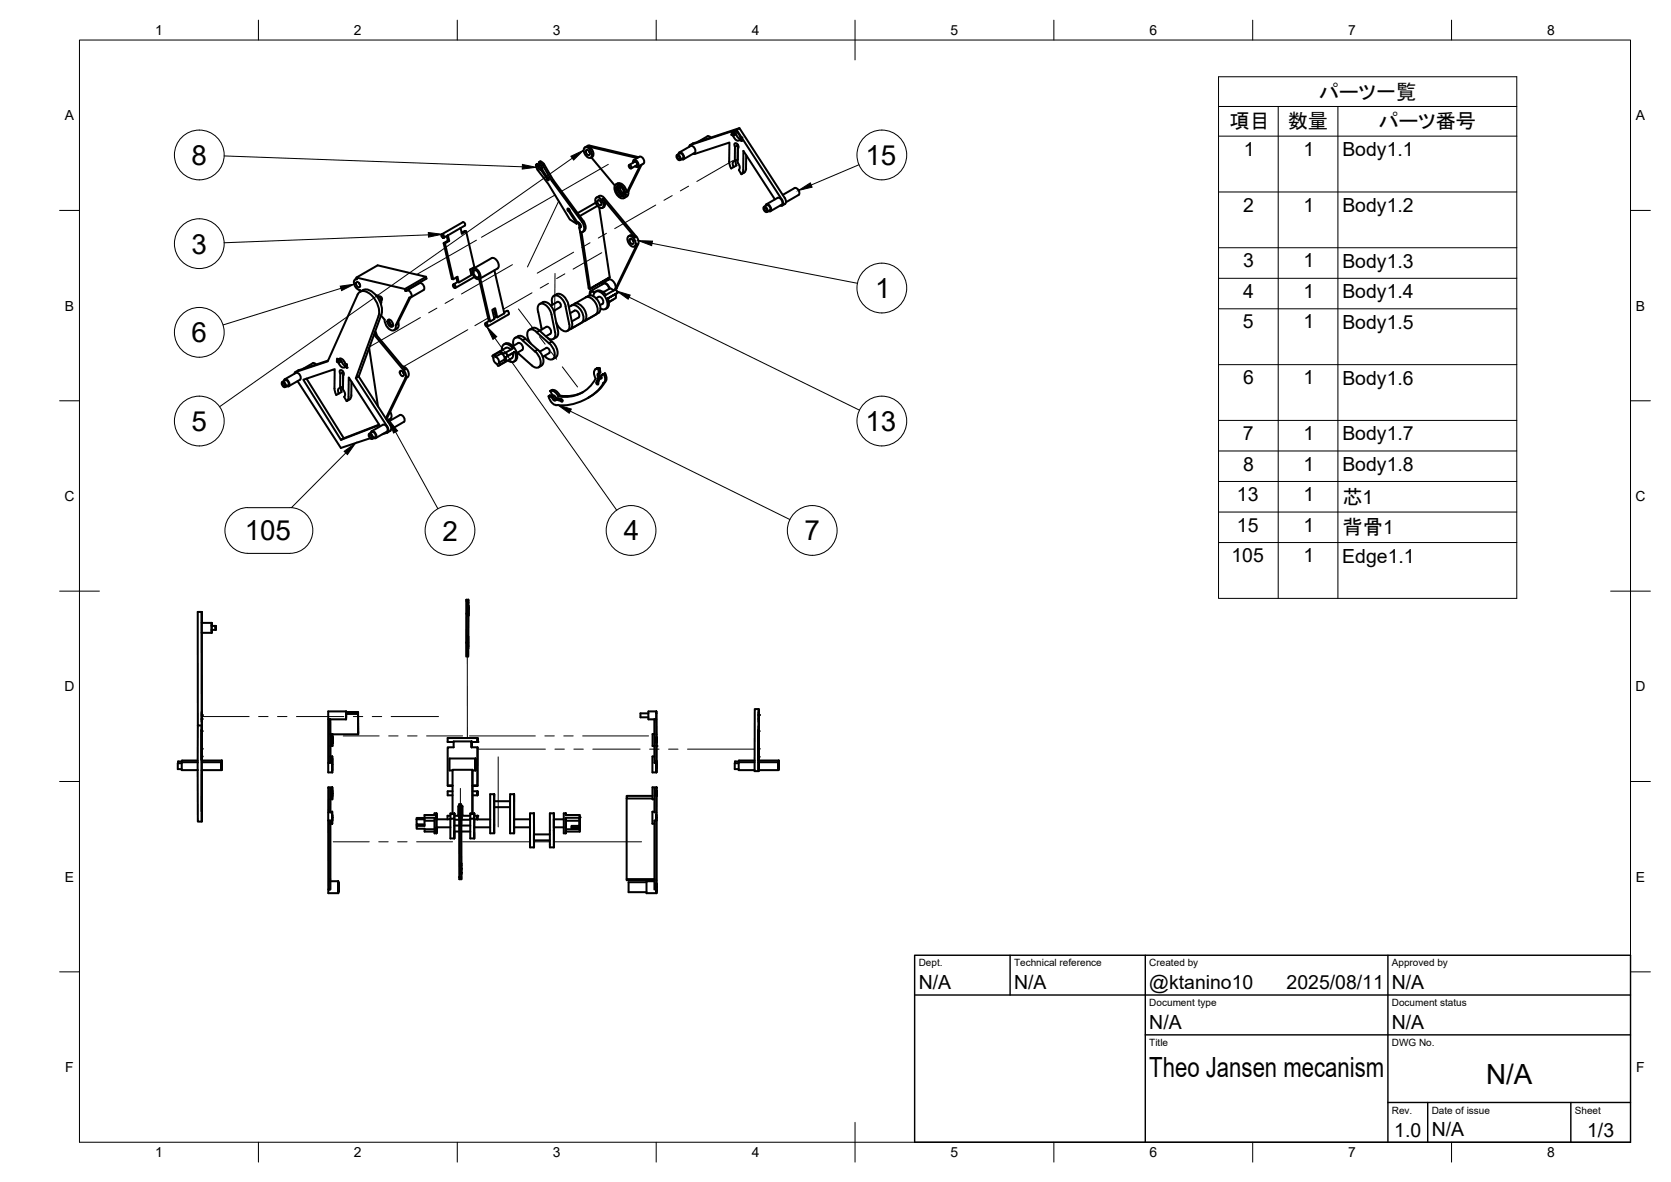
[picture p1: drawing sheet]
<svg xmlns="http://www.w3.org/2000/svg" width="420mm" height="297mm" viewBox="0 0 420 297" stroke-linecap="round" stroke-linejoin="round" font-family="sans-serif">
<defs><g id="words">
<g font-size="7">
<text x="48.2" y="41.4">8</text>
<text x="217.6" y="41.4">15</text>
<text x="48.2" y="63.7">3</text>
<text x="220" y="74.9">1</text>
<text x="48.2" y="86">6</text>
<text x="48.2" y="108.3">5</text>
<text x="217.6" y="108.3">13</text>
<text x="61.5" y="135.8">105</text>
<text x="111.3" y="135.8">2</text>
<text x="156.8" y="135.8">4</text>
<text x="202.3" y="135.8">7</text>
<text x="289" y="270.6">Theo Jansen mecanism</text>
<text x="373.7" y="272.3">N/A</text>
</g>
<g font-size="5.1">
<text x="331.6" y="24.9">パーツ一覧</text>
<text x="309.2" y="32.2">項目</text>
<text x="323.8" y="32.3">数量</text>
<text x="346.6" y="32.3">パーツ番号</text>
<text x="337.5" y="126.5">芯1</text>
<text x="337.6" y="134.2">背骨1</text>
</g>
<g font-size="4.9">
<text x="312.7" y="39.1">1</text>
<text x="327.7" y="39.1">1</text>
<text x="337.5" y="39.2">Body1.1</text>
<text x="312.6" y="53.2">2</text>
<text x="327.7" y="53.2">1</text>
<text x="337.5" y="53.3">Body1.2</text>
<text x="312.5" y="67.2">3</text>
<text x="327.7" y="67.2">1</text>
<text x="337.5" y="67.3">Body1.3</text>
<text x="312.6" y="74.8">4</text>
<text x="327.7" y="74.9">1</text>
<text x="337.5" y="75">Body1.4</text>
<text x="312.5" y="82.5">5</text>
<text x="327.7" y="82.5">1</text>
<text x="337.5" y="82.6">Body1.5</text>
<text x="312.5" y="96.5">6</text>
<text x="327.7" y="96.5">1</text>
<text x="337.5" y="96.7">Body1.6</text>
<text x="312.5" y="110.6">7</text>
<text x="327.7" y="110.6">1</text>
<text x="337.5" y="110.7">Body1.7</text>
<text x="312.5" y="118.2">8</text>
<text x="327.7" y="118.2">1</text>
<text x="337.5" y="118.3">Body1.8</text>
<text x="311" y="125.9">13</text>
<text x="327.7" y="125.9">1</text>
<text x="311" y="133.6">15</text>
<text x="327.7" y="133.6">1</text>
<text x="309.6" y="141.3">105</text>
<text x="327.7" y="141.3">1</text>
<text x="337.5" y="141.4">Edge1.1</text>
<text x="231" y="248.5">N/A</text>
<text x="255" y="248.5">N/A</text>
<text x="289" y="248.5">@ktanino10</text>
<text x="323.5" y="248.5">2025/08/11</text>
<text x="350" y="248.5">N/A</text>
<text x="289" y="258.6">N/A</text>
<text x="350" y="258.6">N/A</text>
<text x="350.6" y="285.7">1.0</text>
<text x="360" y="285.5">N/A</text>
<text x="399.1" y="285.7">1/3</text>
</g>
<g font-size="3.5">
<text x="39" y="8.8">1</text>
<text x="89" y="8.8">2</text>
<text x="139" y="8.8">3</text>
<text x="189" y="8.8">4</text>
<text x="239" y="8.8">5</text>
<text x="289" y="8.8">6</text>
<text x="339" y="8.8">7</text>
<text x="389" y="8.8">8</text>
<text x="16.3" y="30.2">A</text>
<text x="411.3" y="30.2">A</text>
<text x="16.3" y="78">B</text>
<text x="411.3" y="78">B</text>
<text x="16.2" y="125.9">C</text>
<text x="411.2" y="125.9">C</text>
<text x="16.2" y="173.7">D</text>
<text x="411.2" y="173.7">D</text>
<text x="16.3" y="221.6">E</text>
<text x="411.3" y="221.6">E</text>
<text x="16.4" y="269.4">F</text>
<text x="411.4" y="269.4">F</text>
<text x="39" y="290.8">1</text>
<text x="89" y="290.8">2</text>
<text x="139" y="290.8">3</text>
<text x="189" y="290.8">4</text>
<text x="239" y="290.8">5</text>
<text x="289" y="290.8">6</text>
<text x="339" y="290.8">7</text>
<text x="389" y="290.8">8</text>
</g>
<g font-size="2.5">
<text x="231" y="242.9">Dept.</text>
<text x="255" y="242.9">Technical reference</text>
<text x="289" y="242.9">Created by</text>
<text x="350" y="242.9">Approved by</text>
<text x="289" y="252.8">Document type</text>
<text x="350" y="252.8">Document status</text>
<text x="289" y="262.9">Title</text>
<text x="350" y="262.9">DWG No.</text>
<text x="350" y="279.9">Rev.</text>
<text x="360" y="279.9">Date of issue</text>
<text x="396" y="279.9">Sheet</text>
</g>
</g></defs>
<!-- layer: Visible -->
<g fill="none" stroke="#000" stroke-width=".51">
<path d="M147 37.1a1.29 1.29 0 0 1 1.7 1 .9 .9 0 0 1 .2 1 .9 .9 0 0 1-.7 .6 1.95 1.95 0 0 1-1.2-2.6zM147.1 37l1.1-.4 12.4 2.9M147.4 37.8a.76 .76 0 0 1 .8 .3 .76 .76 0 0 1-.1 .9l-.7-.5zM148 37.9l.3 .4M148.5 39.7a1.2 1.2 0 0 0 .4-2l-.5-.6-.5-.3 12.3 2.9M148.7 39.6l5.9 7M160.8 39.4l-1.5 .8M160.8 39.4a1.16 1.16 0 0 1 1 1.7M170.2 39a.76 .76 0 0 1 .8 .4 .76 .76 0 0 1-.1 .9l-.7-.5zM170.2 39l.7-.5a.87 .87 0 0 1 .8 1.3l-.7 .4M170.3 39.2l.5 .1 .1 .7-.5-.2zM170.6 38.7l.2-.4a1.18 1.18 0 0 1 1 1.7h-.4"/>
<path d="M173.5 36.5l.8-.5 11.6-3.8 11.5 17.7 .2 .7-.1 .5-.9 .6M173.6 36.4l-.3 .5M173.6 36.7a1.16 1.16 0 0 1 1 1.7l-2.8 1.7M173.7 36.7l-2.9 1.6M174.3 38.6l.4 .1 8.7-2.9v5.1l.4 1.4M178.7 34.6l-.4-.4h-.4l-2.4 1.5M184.4 34.1a1.08 1.08 0 0 0 1.6 1M184.4 33.3a.78 .78 0 0 1 1.3 .3l.3 .7M184.7 33.5l-.7 .4M184.7 33.5l.4 .2-.7 .4-.4-.2M184.7 33.2v.3M184.8 36.9l.7-.4v3.6l-.7 .4z"/>
<path d="M184.8 36.9l-.1-.8a.74 .74 0 0 1 .9 .3 .74 .74 0 0 1-.1 .9M184.8 33.1l-.4 .2-.4-.2v.8M185.1 33.7l.5 .9 .7 .4M185.2 32.6l11.4 17.5M185.4 36.2l.1 .3M185.6 37.3l-.1 3.6 .4 .7 .1 .6-.2 .5M185.9 32.2l-.7 .4-11.6 3.8M186 34.3l.4 .3v.8M186.4 35.4h.1M186.4 34.9l-.4 .2 .4 .3M187.6 39v3.6a1.46 1.46 0 0 1-1.2 1.2l-.6-1.1M111 58.9l.5 .2 .1 .6-.5-.2z"/>
<path d="M112.3 59.3l.3 1.2M112.6 59.1l.3 1.4M112.6 59.1h.1M115.8 57.3l.3 1.4 1.1-.6-.3-.1-.8 .5M115.8 57.3l1.2-.7-.1-.5-.4-.3-5.4 3.1M115.8 57.3l-4.3 2.5M117.2 58.1l2.1 9-1.1 .6 .3 1.4-3.1 1.9-.4-1.4-1 .6-.4-.1-2.1-9M134.7 41.4l.4-.2 .5 .4-.3 .1zM134.8 41.4l.4 1.3 2.7 3.5 5.4 8.9 1.7 1.1 .3-.2v-.1l-.3 .2-2-3 .2-.2M135.3 41.7l.2 .7 .6 .4M135.5 40.7l1 .8M135.8 40.5l-.3 .3 .2 .6 .5 .5 .1 .7-.5-.4-.2-.7"/>
<path d="M135.9 40.5l.9 .8M136.3 42.6l1.4 2.1M136.3 42.6l-.2 .2 1.4 2.1 .3-.2M136.5 41.5l.3-.2 2.3 3.9M136.5 41.5l2.2 3.9M137.7 44.6l.3 .3-.1 .4-.2-.1-.2-.4M137.9 44.8l.1 .2M138.7 45.4l.4-.2 7.6 10.4-.3 .2zM143 53.1l-.3-.3v-.4l.4 .3 2.1 3.2a.87 .87 0 0 1 .6 1.3l-.1 .1M143 52.5l.2 .2M145 56.1v.1M145.5 56l.2 1.2"/>
<path d="M145.9 58.2l2.1 14.2 .3 .3M145.9 56.5l.1 .5M146 57h.1M146.2 58.4l2.2 14.1M146.4 55.8a1.67 1.67 0 0 1-.2 2.6h-.3l-.3-1.2 .4-.1M146.7 55.6a1.73 1.73 0 0 1-.2 2.7M149.8 51l-4.6 2.6M149.8 49.8a1.53 1.53 0 0 1 1.9 1.5 .7 .7 0 0 1-.1 .7 .7 .7 0 0 1-.7 .3 2 2 0 0 1-1.1-2.5zM150 49.7l.7-.5a1.09 1.09 0 0 1 1.2 .6l8.1 9.7M150.2 51.7l-4.4 2.6M150.3 50.4a.76 .76 0 0 1 .8 .3 .76 .76 0 0 1-.1 .9l-.7-.4zM150.7 52.1l2.6 17.6-.1 .1"/>
<path d="M151 50.5l.2 .5M151.5 52.3a1.33 1.33 0 0 0 .1-2.3l8.1 9.7a1.06 1.06 0 0 0-1.6-.3M154.8 46.4a1.63 1.63 0 0 1 2.1 1.1 1.63 1.63 0 0 1-.2 2.3 2.49 2.49 0 0 1-1.9-3.4zM155.1 46.8a1.29 1.29 0 0 1 1.7 1 .9 .9 0 0 1 .2 1 .9 .9 0 0 1-.8 .6 1.95 1.95 0 0 1-1.1-2.6zM155.3 46.1l-.4 .2M155.3 46.1a2.27 2.27 0 0 1 2.3 2.2M155.4 46.7a1.93 1.93 0 0 0 1.4 2.5M156 46.9a1.36 1.36 0 0 0 .9 1.7M156.1 46.9h-.2a1.05 1.05 0 0 0-.1 1.2 1.05 1.05 0 0 0 1.1 .5l.1-.2M157.6 49.4l-.7 .4M158 59.4a1.29 1.29 0 0 1 1.7 1 .9 .9 0 0 1 .2 1 .9 .9 0 0 1-.8 .6 1.95 1.95 0 0 1-1.1-2.6zM158 48.1a1.18 1.18 0 0 1-.4 1.3"/>
<path d="M158.1 41.5l.5 .1 .1 .7-.4-.2zM158.2 41.5l1.4-.9 .5 .3v.6l-1.4 .8M159.2 40.9v-.3a.41 .41 0 0 1 .5-.4 1.19 1.19 0 0 1 .6 1.8l-.6-.2M160 59.5l.3 .3a1.61 1.61 0 0 1 .1 1.6M161 41.6l-3.4 6.7 .4-.2M161.3 41.4l-3.3 6.7M161.8 41.1l-1.5 .9M184.8 40.5a.86 .86 0 0 0-.3 1.5M185 40.4v.5l.2 .7-1.3 .7M186.4 43.8l.4-.5 .1-.6v-4.8l7.9 12.2M192 52a.76 .76 0 0 1 .9 .4 .76 .76 0 0 1-.2 .9l-.6-.5zM192.2 52.2l.5 .2 .1 .6-.5-.1z"/>
<path d="M192.5 51.8l.2-.5a1.18 1.18 0 0 1 1 1.8h-.5M192.8 51.6l-.7 .4M192.8 51.6a.87 .87 0 0 1 .8 1.3l-.8 .4M195.5 49.7l-2.8 1.7M195.5 49.7a1.16 1.16 0 0 1 1 1.8M196.5 51.5l-2.8 1.6M196.6 50.1l.3 1a.54 .54 0 0 1-.2 .5 .54 .54 0 0 1-.5 .1M196.8 49l3-1.7a1.16 1.16 0 0 1 1 1.7l-3.2 1.8M89.6 71a.76 .76 0 0 1 .8 .3 .76 .76 0 0 1-.1 .9l-.6-.4zM89.6 69.8l12.2 2.8 5.3-3 .1 .4-4.9 2.9M89.7 70l-.4 .2M89.9 74l-7.5 16.8-8 2.6-.4 .5"/>
<path d="M89.9 74a1.81 1.81 0 0 1 3-.2 5.8 5.8 0 0 1 2.3 5.6l-5.7 15.6 .7-.4M90.3 71.1l.2 .4M91.2 72.9l-.7 .4M91.3 72.9a3.5 3.5 0 0 1 3.9 2.2l.6 1.4a4 4 0 0 1 .1 2.5M94.5 74.2a1.6 1.6 0 0 1 1.3 2.1M95.3 74.6a.5 .5 0 0 1 .7 .2 .5 .5 0 0 1-.2 .7M95.8 79.3l.9 1a2.58 2.58 0 0 0 2.3 2.7 1.06 1.06 0 0 0 .5-1.3M95.9 79l-5.7 15.6 8 12.4 .2 .7-.1 .5-.9 .5M101.8 72.6l.1 .5M102.3 73l3.2-1.8a1.16 1.16 0 0 1 1 1.7l-3.2 1.8M102.4 72.9l-.5 .2h.3a1.05 1.05 0 0 1 1.1 .3 1.05 1.05 0 0 1 .2 1.1l-.5 .3M102.9 74.8l-3.4 6.9"/>
<path d="M103.2 74.8l-3.4 6.7-.3 .2M107.1 69.6l-12.1-2.9-5.4 3.1 .1 .4a.76 .76 0 0 0-.7 .4 .76 .76 0 0 0 .1 .8l.6 1.1 1 .7M111.9 61.2l-.4-.1 1.1-.6h.3l-1 .7 2.1 9M114 71.5l.5 .3v.5l-.5-.2zM114.7 69.7l.3 1.2M115 70.9l-1 .6M115 70.9l.4 .1M118.8 68.7l-.3 .2M118.9 67.6a1.29 1.29 0 0 1 1.7 1 .9 .9 0 0 1 .3 .9 .9 .9 0 0 1-.8 .7 1.95 1.95 0 0 1-1.2-2.6zM119.2 67.9a1.16 1.16 0 0 1 1.1 1.8 1.16 1.16 0 0 1-1.1-1.8zM119.3 69.6l-4.8 2.8M123.6 64.9l-4.6 2.6"/>
<path d="M123.6 64.9a1.73 1.73 0 0 1 1.5 2.6M124.2 77.6l.5 2.1M124.3 67.9l2.5 10.8-1.8 1.1-.5-2.3-.7 .4 .5 2.3-1 .6-2.5-10.8M124.7 79.7l.3 .1M124.7 79.7l-.4 .2M125.1 67.5l-4.6 2.6 2.4 10.6M126.7 78.5l.7-.4a.57 .57 0 0 1 .5 .9l-5.3 3.1M135.7 76.4a1.93 1.93 0 0 1 3.1 .8l.6 1.4 1 5-.2 .7-.4 .5M138.5 76.8l1.6-.9a.87 .87 0 0 1 .8 1.3l-1.7 .9M138.9 76.6l-.1-.7a1.21 1.21 0 0 1 .5-1.6 1.21 1.21 0 0 1 1.6 .4l1 1.3 .3 1M140 74l-.7 .4M140 73.9a2.34 2.34 0 0 1 2.6 1.7l1.2 5.4 .1 .9a1.55 1.55 0 0 1-1.2 1.2"/>
<path d="M142.2 77l.9 4.5a1.2 1.2 0 0 1-.3 1.5 1.2 1.2 0 0 1-1.6-.1l-.7-.8-.6-1M143.3 78.7l1.2-.6a1.16 1.16 0 0 1 1 1.7M143.7 76.8l-.7 .4M143.7 76.8a2.21 2.21 0 0 1 2.5 1.4 2.21 2.21 0 0 1 0 2.9l-2.5 1.5M144.4 76.4l-.7 .4M144.4 76.4a2.21 2.21 0 0 1 2.5 1.4 2.21 2.21 0 0 1 0 2.9l-3.2 1.9M145.5 79.8l-1.7 1M147.3 74.7a2.21 2.21 0 0 1 2.5 1.5 2.21 2.21 0 0 1 0 2.9M148 74.3l-3.4 2M148 74.3a2.21 2.21 0 0 1 2.5 1.5 2.21 2.21 0 0 1 0 2.9M149.2 74.5a1.11 1.11 0 0 1 .6-1.2 1.11 1.11 0 0 1 1.3 .2 3.3 3.3 0 0 1 1.3 4 1.15 1.15 0 0 1-1.4 0M149.4 73.6l-.3-.2-.5-.1-.1 .9"/>
<path d="M149.5 73.5a.7 .7 0 0 0-1-.4 .7 .7 0 0 0-.1 1.1M149.9 75l.6-.4a1.16 1.16 0 0 1 1 1.7l-.6 .4M150.5 78.7l-3.2 1.8M151.4 71.3h.1M151.4 71.3l-.1 .2M151.4 71.3a1.34 1.34 0 0 1 1.9 1.2M151.6 73.4l1.8-.9 .9 .5 .6-.3 .4 .9M151.7 71.3l-3.2 1.8M151.7 71.3a1.39 1.39 0 0 1 1.5 1.3M152.6 77.5l-.4 .1M152.8 75l2.5-1.4zM152.8 75l.2 .5a1.75 1.75 0 0 1-.4 1.9"/>
<path d="M153.1 76h.1M153.2 69.8l-.3 .5M153.3 69.7l-5 3 4.9-2.9M153.4 75.7l-.2 .2M154.3 75.2l-.9 .6M154.8 73.9v1l-1.4 .9M154.8 72.7l-2.5 1.4-.3-.4a1.54 1.54 0 0 0-2.3-.4M158.3 60.1a.76 .76 0 0 1 .9 .3 .76 .76 0 0 1-.1 .9l-.7-.4zM159 60.2l.3 .5M160.1 61.6l-.5 .4M160.4 61.4l-.3 .2-5.4 11a1.86 1.86 0 0 0-1.7-2.3l-1.4 .8M160.4 61.4l-5.5 11.3"/>
<path d="M70.9 96a.76 .76 0 0 1 .8 .4 .76 .76 0 0 1-.1 .9l-.6-.5zM71.1 96.2l.4 .2 .2 .6-.5-.1zM71.4 95.7l.2-.4a1.18 1.18 0 0 1 1 1.8l-.5-.1M71.6 95.3l2.8-1.6a1.16 1.16 0 0 1 1 1.7M71.7 95.6l-.7 .4M71.7 95.5a.87 .87 0 0 1 .8 1.4M72.4 96.9l-.7 .4M74.8 95.8l10.9 16.8 7.4-2.5M75.4 95.4l-2.8 1.7M77.1 95.2l9.3 14.9 8.9-3.4M79.5 91.6l-.5-.3h-.3l-2.5 1.4M82.5 90.6l-7.4 2.4-.8 .5"/>
<path d="M85.1 91.2a1.1 1.1 0 0 0 1.7 1M85.2 90.4v-.1a1.14 1.14 0 0 1 1.6 1M85.4 90.2v.3M85.5 97.5a.81 .81 0 0 0-.3 1.4M85.6 93.9l.7-.4-.1 3.6-.7 .4zM85.6 93.9l-.2-.7a.74 .74 0 0 1 .9 .2 .74 .74 0 0 1 0 .9M85.6 90.1l-.4 .3-.5-.3v.8M85.8 97.4l.1 1.1-1.4 .8-.4-1.7 .1-4.8-7.9 2.6 9.4 15.1 .7-.4M85.8 90.8l.6 .8 .7 .4M85.9 90.8l-.5-.3-.7 .4 .5 .3M85.9 90.8l-.7 .4M86.2 93.3l.1 .2"/>
<path d="M86.3 94.3v3.6l.5 1-.3 .8 .6 1.1a1.47 1.47 0 0 0 1.3-1.5M86.8 91.3l.4 .3M87.2 92.4h.1M87.2 91.9l-.5 .2 .5 .3M87.2 91.6h.1M87.2 91.6v.8M88.4 95.9l-.1 3.4M89.5 95l7.8 12.2M92.8 87.4l2.2 14.7M94 84.1l7.8 9.4a1.61 1.61 0 0 1 .2 1.5M94.2 83.6l7.7 9.3M94.3 83.2l.4 1"/>
<path d="M97.6 80.4a1.16 1.16 0 0 1 1 1.7 1.16 1.16 0 0 1-1-1.7zM97.8 80.5l.3 .8 .5 .6M97.8 80.3a1.36 1.36 0 0 0 1 1.6M99.8 82.6l-.7 .4M100.1 81l.1 1.1-.4 .5M100.6 93.3a.76 .76 0 0 1 .8 .3 .76 .76 0 0 1-.1 .9l-.6-.4zM101.2 92.1a1.82 1.82 0 0 1 1.3 2.6l-.2 .2M101.3 93.4l.2 .5M102 95l.3-.2-5.1 10.6M102 95l-5 10.2M122.1 81.2l.4 .3 .1 .6-.5-.3zM123.3 80.8l-.3-.1-1 .5"/>
<path d="M124.3 89.2l-.5 .3 .5 1.3 .6 .6M124.6 89.6l.7 .7 .2 .9M124.9 91.4l.3 .5M125.7 88.4l-1.4 .8 .3 .5M125.7 88.4l.3 .4M125.7 91.6l-.5 .3M125.7 88.4l.9 .5M126 88.8l-1.4 .9M126 88.8l.7 .6 .2 .9M126.2 88a1.17 1.17 0 0 1 .5-1.5 1.17 1.17 0 0 1 1.5 .3l.7 .8-2.3 1.3M126.7 86.6a1.68 1.68 0 0 1 2.5 .6 2.65 2.65 0 0 1 .4 3.5l-.4 .2M126.9 90.3l.2 .5-1.4 .8"/>
<path d="M126.9 90.3l-1.5 .9 .3 .4M127.1 89.7v1.1M127.2 88.6l.5 .8M127.2 87.4l-3.2 1.8M127.2 87.4a1.05 1.05 0 0 1 1.2 .5M128.7 90l-3.2 1.8M128.9 88.8l.5-.4-2.3 1.4M128.9 88.8l-1.8 1M128.9 88.7a1.05 1.05 0 0 1-.2 1.3M129.4 88.4l.2 .6a1.31 1.31 0 0 1-1.1 2l-.8-.4M130.1 88.6l.2 .2M130.2 84.5l-.7 .4"/>
<path d="M130.2 84.5a1.57 1.57 0 0 1 1.9 .6M130.3 86.2l-1.4 .8M130.3 86.2a1.16 1.16 0 0 1 1 1.7M131.3 88l-1.4 .7M131.4 85.5l.7-.4 3.1 2.8-.7 .4zM131.4 85.5a1.31 1.31 0 0 0-2.3 0v1.4M133.1 82.9a1.65 1.65 0 0 1 2.5 .2l1.8-.9a1.15 1.15 0 0 1 1 1.7M134.5 88.3a3.4 3.4 0 0 1 1.2 3.8 1.32 1.32 0 0 1-2-.3l-3.4-3M134.9 83.5l.7-.4 3.1 2.7-.7 .5zM134.9 83.5a1.26 1.26 0 0 0-1.2-.7 1.26 1.26 0 0 0-1.1 .9l.2 1.6 .7 1M135.2 87.9a3.3 3.3 0 0 1 1.2 3.8l-.3 .2M135.7 88.4l1.6-1a.87 .87 0 0 1 .8 1.3"/>
<path d="M136.1 91.9l-.7 .4M136.2 82.8l-1-4.9a1.21 1.21 0 0 1 .5-1.5 1.21 1.21 0 0 1 1.6 .4l.7 .8 .5 .9 1.1 5M136.9 89.4l.4 .4M137.9 99.6l.4-.2 .8 .2-.3 .3zM138 86.2a3.4 3.4 0 0 1 1.2 3.8 1.32 1.32 0 0 1-1.9-.2M138.1 88.7l-1.7 1M138.3 98.3a1.51 1.51 0 0 1 2.3 .8l.2 .3M138.3 98.3l.6 1.1M138.4 98.2v.1M138.4 83.9l-1.2 .6M138.7 85.8a3.3 3.3 0 0 1 1.2 3.8l-.2 .2M138.8 99.8l.5 .8h.4l.1-.2"/>
<path d="M139 99.3l.4 .1 .4 .5 1.3 .4M139.1 99.6l.3 .6 .4 .3M139.6 83.5a1.2 1.2 0 0 1-.3 1.5 1.2 1.2 0 0 1-1.5 0M139.7 89.9l-.7 .4M139.8 84.8l-.7 .4M143.7 82.5l-.2 .1M146.6 98.5a9.4 9.4 0 0 1-5.8 .9l-.4 .2M147.3 80.5l-.2 .1M148 80.1l-.7 .4M148.1 99.9l-.3 .1M149.8 92.8h.1M150.1 92.6l-.3 .2"/>
<path d="M150.3 95.9l.1 .7-.4-.2 .1-.4M150.4 94.8l.4-.2-.4 1.2-.3 .2zM150.4 92.7l.4-.2 .2 1.1-.4 .3zM150.5 92.7a.91 .91 0 0 0-1 .3 .91 .91 0 0 0-.1 1l.4 1.1a8.7 8.7 0 0 1-9.4 4.5 1.93 1.93 0 0 0-2-1.3M150.6 93.8l.2 .8M150.6 93.8l-.4 .3 .2 .7M150.8 92.5h-.5l-.5 .3M151.1 94.3l1-.5zM151.2 94.3v.7l-.4 .1M151.3 95l-.5 .2-.4 1.1M151.8 94a1.77 1.77 0 0 1-.1 2.3 12.4 12.4 0 0 1-12.5 5.3l-.8-.9-.5-1.1M152.1 96.1a9.5 9.5 0 0 1-4 3.7"/>
<path d="M152.1 93.8a1.56 1.56 0 0 1-.4 2.5M87.2 100.8l.4-.7 .1-5.2 7.7 11.9-9.7 3.7M92.8 109.1a.76 .76 0 0 1 .8 .3 .76 .76 0 0 1-.1 .9l-.6-.4zM92.9 109.3l.5 .1 .1 .6-.4-.1zM93.2 108.8l.3-.4a1.18 1.18 0 0 1 1 1.7h-.5M93.6 108.6l-.7 .4M93.6 108.6a.87 .87 0 0 1 .7 1.3M94.3 109.9l-.7 .4M96.3 106.8l-2.9 1.6M96.3 106.7a1.16 1.16 0 0 1 1 1.8M97.3 108.5l-2.9 1.6M97.4 107.1l.3 .8-.2 .7-1.3 .5"/>
<path d="M97.6 106l2.9-1.7a1.16 1.16 0 0 1 1 1.7l-3.1 1.9M98.1 103.4l.3 1.1-.3 .7M98.1 105.3l-.7 .4M139.8 100.4l.4-.2 1.2 .4-.4 .2zM141 100.3h.2l.3 .4-.2 .3-.3-.2M141.4 100.6h.1M50.7 156.5v2.5M50.7 153.8h-1v5.3v23.2h1M50.7 156.5h2.5M50.7 159h2.5M50.7 156.5v-2.7v52.7v-13M50.7 159l.1 32.1"/>
<path d="M53.2 157.3v1M53.2 157.3h1M53.2 158.3h1M53.2 157.3v-.8v2.5v-.7M54.2 157.3v1zM117.2 151v3.2h.6l-.1 7.3M117.2 154.2v7.3M117.8 150.7h-.6v.3h.6v3.2M117.8 151v-.3l-.1 14.3M87 179.3v1zM87 178.8h-4.5v1.9l.5 .1M87 178.8v2z"/>
<path d="M87 179.4h3l.1 5.1M87 178.9h3v.5M90 178.9l.1 5.6h-6.5M117.2 161.5h.5v3.5h-.5zM163 179.3h-2v1h2M165 178.8l.1 15.3v-2.4h-.6v-11h.5zM165 178.8h-2v2h1.5M190.8 179.7v-.8v1.8M190.8 178.2h-1l-.1 13.4v2.2h1M45.7 191.8h-1v1.5h1M45.8 191.4h-1v.4M49.7 191.1h-3.9v.4"/>
<path d="M49.7 191.5h-4v2h4M49.7 182.3v24.2h1M50.7 191h.1M50.7 193.5h5M50.7 191.5h5M50.7 180.7h.1M50.7 180.7v.7v-.7M50.8 180.1l-.1-1.2v1.8M50.8 191.1v.4l-.1-9.1v11.1M50.8 191.1h5M55.7 191.5v2zM55.7 193.1h.1"/>
<path d="M55.8 191.1v2zM82.5 180.7v11M83 180.7v11M83 180.8h4M83 190.1v1.6h-.5v2.4h1M83 190.1h.5M83 180.8l.1 3.7M83.1 184.5v5.6M83.1 187.5h.5M83.1 184.5h.5M83.5 197.9h-1v8.3M83.5 197.9v3z"/>
<path d="M83.5 198.6v1.5zM83.5 190.1v4zM83.5 190.6v3zM83.6 184.5v3zM113.8 197.4h-1.2v.1h1.2M113.8 198.8h-1.2v1.1h1.2M118.6 187.8h1.5v.1M118.6 186.3h-4.5v1.5h-1.5v9.6M118.6 186.3v1.5zM118.6 186.5h1.5M118.8 197.4h1.3v.1h-1.3M118.8 193.4v11v-11h-5v11"/>
<path d="M118.8 199.9h1.3M118.8 198.8h1.3M118.8 193.6h.7M119.5 190.6v3zM119.5 190.6h-6.4v3h.7M119.5 191.1v2zM120.1 198.8v1.1zM120.1 185.5h-7.5v1h1.5M120.1 185.5v1zM120.1 187.8v9.7M124.3 199.6h-1v9.8h1M129.3 199.6h-1l-.1 .5v9.3h1.1"/>
<path d="M164.5 190.1h-.5v4h1.1M164.5 184.5h-.4v3h.4M164.6 198l-.1 6.2M165 180.7l.1 11M165.1 191.1v2zM165.1 198.6v1.5zM165.1 197.9h-1v3h.4M165.1 185.2v1.5zM185.7 191.8h-1v1.5h1M185.8 191.4h-1v.4M189.7 191.1h-3.9v.4M189.7 191.5h-4v2h4"/>
<path d="M190.7 193.5h5M190.8 191h.1M190.8 191.1h5M190.8 180.6v.8v-.7M190.8 180.7h.1M190.8 182.4v9.1zM190.8 191.5v-13.3l-.1 15.6v-2.3h5M195.7 191.8v1.5zM195.7 191.5v2zM195.7 193.1h.1M195.8 191.1v2zM82.5 206.2h.5"/>
<path d="M82.5 206.2v17.3M83 206.2v.8M83 206.2v17.3M83 207h.5M83 204h.5M83.1 200.9v-2.9l-.1 6.2v-.2M83.1 200.9h.4M83.1 200.9v3.1M83.1 207l-.1 14.5M83.5 204v3zM104.8 205.9v1.3h1.9M104.8 207.2v.3"/>
<path d="M104.8 205.9h1.9M106.7 205.6h-1.9v.3M106.7 205.5h2.5l.1 3.9h.4M106.7 206.3h2.5M106.8 208.4h2.4M109.7 204.4h-.4v.4h-2.6v2.7h-1.9v.8h2v.7h2.5M109.7 205.9v2M109.7 205.9h3.5M109.7 207.9h3.5M109.8 205.9l-.1-1.5v5l.1-1.5M113.2 205h-.7v.9M113.2 205.7v5h1"/>
<path d="M113.3 204.6h1l-.1 1.1h-1zM114.2 205.7v5l.1-1.7M114.3 204.6v-.2v3.1M114.3 204.4h-1v.2M114.3 206h1.1M115.3 202.6v.1M115.4 202.6h-.1v2.4h-1M115.4 207.5h-1.2v1.5h1.2M115.5 205.5v14.9M116 202.6h.3v2.4h2M116 202.1v.5M116 202.6v17.8h-.5"/>
<path d="M116 206h2.2M116 205h.3M116 209h2.2M116 207.5h2.2M116 205.5v12.2v-.8v.6M116 202.6h.1M116 216.9h.1M116 217.5v3.4v-.5h-.5M116 217.5h.1M116.3 202.7h-.3v2.8h-.6v-2.8h.6v4.4v-5h-.6v.6h-.1v2.3h.1M118.2 205.7v5h1.1M118.3 204.6h1v1.1h-1.1z"/>
<path d="M119.3 205.9v2M119.3 205.7v5v-2.8M119.3 204.6v-.2v1.5M119.3 204.4h-1v.2M119.3 205h.7M119.3 207.9h4M119.3 205.9h4M120 205v.9zM124.3 201.3v1.5M124.3 201.3v-1.7v9.8v-6.6M124.3 202.8h3.9M124.3 201.3h3.9"/>
<path d="M129.3 205.9v2M129.3 205.9v-6.3v9.8v-1.5M129.3 205.9h4M129.3 207.9h4M134.3 204.4h-1v8.5h1M134.3 209.7v1.5M134.3 211.2h4M134.3 209.7h4M134.3 209.7v-5.3v8.5v-1.7M139.3 204.4h-1v8.5h1M139.3 205.9v-1.5v8.5v-5M141.8 205.9h-2.5v2h2.5"/>
<path d="M142.3 204.4h-.5v5h.5M142.3 205.5v3.9zM142.3 205.5h3.5v.8h-3.5M142.3 204.8v-.4v.4h3.5v.7M142.3 208.4h3.5M143.8 207.5v.8zM143.8 207.9h2v.4h-2M145.8 206.3v1.6M145.8 204.8v2.7h-2M145.8 206.3v1.2M145.8 208.3v.7h-3.5M145.8 208.3v.7"/>
<path d="M145.8 206.3v2M157.6 200.7v20.2h6.9M164.1 200h-6.5v.7h6.5M164.5 204h-.5v3h.5M165 206.2l.1 18.3v-26.6l-.1 8.3h-.5v17.3M165 204.8v1.5zM83 221.5v2h-.5v1h2.5M83 221.5h2M85 221.5v3zM115.5 220.4v.5h.5M157.6 220.9v.3h6.9M162.6 221.7h-4.5v2.5h4.5"/>
<path d="M164.5 221.5h-1.9v3h2.5M165.1 222v2z"/>
</g>
<g fill="#000">
<circle cx="184" cy="33.1" r=".25"/>
<circle cx="186.4" cy="34.6" r=".25"/>
<circle cx="186.4" cy="35.4" r=".25"/>
<circle cx="111.4" cy="59.8" r=".25"/>
<circle cx="114.1" cy="71.5" r=".25"/>
<circle cx="115.2" cy="70.9" r=".25"/>
<circle cx="124.8" cy="79.7" r=".25"/>
<circle cx="127.5" cy="78.1" r=".25"/>
<circle cx="139.2" cy="78.1" r=".25"/>
<circle cx="144.8" cy="76.2" r=".25"/>
<circle cx="87.2" cy="92.4" r=".25"/>
<circle cx="122.2" cy="81.2" r=".25"/>
<circle cx="123.1" cy="80.7" r=".25"/>
<circle cx="150.1" cy="92.6" r=".25"/>
<circle cx="151.7" cy="96.3" r=".25"/>
<circle cx="140.3" cy="101.8" r=".25"/>
<circle cx="50.7" cy="179.7" r=".25"/>
<circle cx="190.8" cy="179.6" r=".25"/>
<circle cx="190.8" cy="179.7" r=".25"/>
<circle cx="50.7" cy="188.2" r=".25"/>
<circle cx="50.7" cy="190.1" r=".25"/>
<circle cx="50.7" cy="180.7" r=".25"/>
<circle cx="50.7" cy="183.7" r=".25"/>
<circle cx="112.6" cy="186.4" r=".25"/>
<circle cx="118.6" cy="186.4" r=".25"/>
<circle cx="120.1" cy="186.4" r=".25"/>
<circle cx="165.1" cy="187.5" r=".25"/>
<circle cx="190.8" cy="188.2" r=".25"/>
<circle cx="190.8" cy="180.7" r=".25"/>
<circle cx="190.8" cy="183.7" r=".25"/>
<circle cx="190.8" cy="190.2" r=".25"/>
<circle cx="115.3" cy="205" r=".25"/>
<circle cx="116" cy="205.5" r=".25"/>
<circle cx="120" cy="205" r=".25"/>
<circle cx="145.8" cy="205.4" r=".25"/>
</g>
<!-- layer: Tweak Trail -->
<g fill="none" stroke="#000" stroke-width=".25">
<path d="M139.6 49l-18.5 10.6M140.5 50.5l-7.9 16.6M152.5 58.6l-2.1 1.2M153 41.3l-11.8 6.8M164.9 51.5l-10.3 6M169 49.2l-2.1 1.1M173.1 46.8l-2 1.2M184.4 40.3l-9.2 5.3M105.7 79.8l-12.8 7.4M109.9 77.4l-2.1 1.2M114 75.1l-2.1 1.1M119.8 60.4l-15.1 8.6"/>
<path d="M122.7 79.9l-3.3 1.9M124.5 78.9l-.4 .2M128.8 66.5l-12.8 7.4M130.4 77.6l3.8 5.1M133.8 73.6l-7.2 4.1M137.9 71.2l-2.1 1.2M139.6 68.7l-.1 10.4M142 68.8l-2 1.2M144.2 63.4l-9.1 5.3M148.4 61l-2.1 1.2M151.3 63.5l-7.2 4.1M86.6 90.8l-.3 .2"/>
<path d="M117.6 82.9l-16.1 9.2M135.6 84.6l1.5 1.9M138.5 88.4l1.5 1.9M141.4 92.2l3.8 5M117.5 165v20.3M50.7 180.1h11.9M65 180.1h2.4M69.8 180.1h2.4M74.5 180.1h11.9M86.3 184.9h9M88.8 180.1h2.4M93.6 180.1h2.4"/>
<path d="M97.7 184.9h2.4M98.4 180.1h11.9M102.5 184.9h2.4M107.3 184.9h9M115.8 198.1v4M118 184.9h16.6M120.3 188.3h16.8M125.3 190.2v17.6M137 184.9h2.4M139.5 188.3h2.4M141.8 184.9h2.3M144.3 188.3h2.4"/>
<path d="M146.5 184.9h16.6M149.1 188.3h11.9M163.3 188.3h2.4M168.1 188.3h2.4M172.9 188.3h16.8M83.8 211.5h9M95.2 211.5h2.4M100 211.5h2.4M104.8 211.5h9M116.3 211.5h17M134.3 211.5h4M139.3 211.5h22"/>
</g>
<!-- layer: BORDER -->
<g fill="none" stroke="#000" stroke-width=".25">
<path d="M20 10.1h390v276.9h-390zM65 5.1v5M115 5.1v5M165 5.1v5M215 5.1v10M265 5.1v5M315 5.1v5M365 5.1v5M15 52.9h5M410 52.9h5M15 100.7h5M410 100.7h5"/>
<path d="M15 148.6h10M405 148.6h10M15 196.4h5M410 196.4h5M15 244.2h5M410 244.2h5M65 287v5M115 287v5M165 287v5M215 282.1v9.9M265 287v5M315 287v5"/>
<path d="M365 287v5"/>
</g>
<!-- layer: TITLEBLOCK -->
<path d="M230 240.1h180v46.9h-180zM230 250h180M254 240.1v9.9M288 240.1v46.9M349 240.1v46.9M288 260.1h122M349 277.1h61M359 277.1v9.9M395 277.1v9.9" fill="none" stroke="#000" stroke-width=".36"/>
<!-- layer: Parts Lists -->
<g fill="none" stroke="#000" stroke-width=".25">
<path d="M306.4 19.3h75v131.1h-75zM306.4 26.8h75M306.4 34.2h75M321.4 26.8v123.6M336.4 26.8v123.6M306.4 48.2h75M306.4 62.3h75M306.4 69.9h75M306.4 77.6h75M306.4 91.6h75M306.4 105.6h75M306.4 113.3h75"/>
<path d="M306.4 121h75M306.4 128.7h75M306.4 136.3h75"/>
</g>
<!-- layer: Balloons -->
<g fill="none" stroke="#000" stroke-width=".25">
<path d="M62.3 127.6h10.6M62.3 127.6a5.7 5.7 0 0 0-5.7 5.7 5.7 5.7 0 0 0 5.7 5.8h10.6a5.8 5.8 0 0 0 5.8-5.8 5.8 5.8 0 0 0-5.8-5.7"/>
<circle cx="50.1" cy="38.9" r="6.3"/>
<circle cx="221.7" cy="38.9" r="6.3"/>
<circle cx="50.1" cy="61.2" r="6.3"/>
<circle cx="221.7" cy="72.4" r="6.3"/>
<circle cx="50.1" cy="83.5" r="6.3"/>
<circle cx="50.1" cy="105.8" r="6.3"/>
<circle cx="221.7" cy="105.8" r="6.3"/>
<circle cx="113.1" cy="133.3" r="6.3"/>
<circle cx="158.7" cy="133.3" r="6.3"/>
<circle cx="204.2" cy="133.3" r="6.3"/>
</g>
<!-- layer: 0 -->
<path d="M143.6 39.3l3.1-1.6-2.5 2.5zM107.7 58.4l3.5 .5-3.5 .7zM131.4 41.3l3.4 .7-3.5 .5zM200.8 47.9l3-1.9 .4 1zM85.6 71.9l3.5-.5-3.2 1.6zM155.1 73.1l3.4 1.1-.6 1zM160.5 60.5l3.6 .1-.2 1.1zM122.4 82.1l2.5 2.5-.9 .7zM86.5 113.4l2.9-2.1-2 2.9zM97.8 105.5l2.2 2.8-1 .5zM140.3 101.8l3.4 1-.6 1.1z" fill="#000" stroke="#000" stroke-width=".25"/>
<path d="M56.3 39.2l75 2.7M143.9 39.8l-88.7 62.4M107.7 59l-51.4 2M216 41.4l-12 5.1M85.7 72.5l-29.6 9.2M158.2 74.7l57.9 28.4M164 61.2l51.6 10M124.4 84.9l30.7 43.3M86.9 113.8l-13.6 13.8M99.5 108.5l10.6 19.4M143.4 103.3l55.2 27.3" fill="none" stroke="#000" stroke-width=".25"/>
<use href="#words"/>
</svg>
